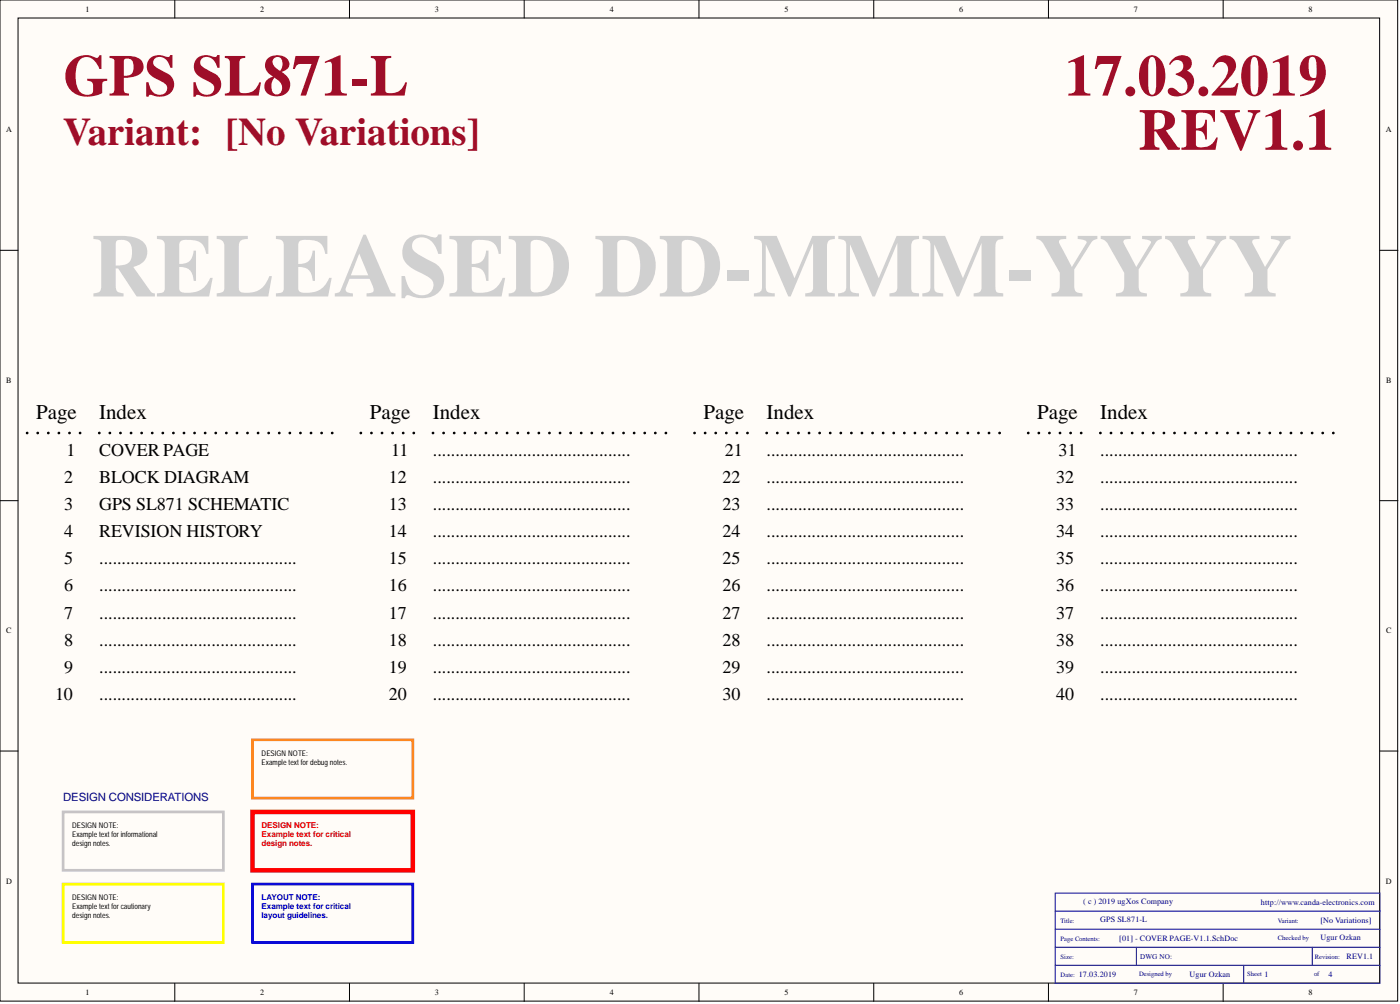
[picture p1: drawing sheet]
<svg xmlns="http://www.w3.org/2000/svg" width="393mm" height="282mm" viewBox="0 0 393 282" stroke-linecap="round" stroke-linejoin="round" font-family="sans-serif">
<defs><g id="words">
<text font-size="25.2" fill="#d0d0d0" x="25.6" y="83.2">RELEASED DD-MMM-YYYY</text>
<g font-size="16.5" fill="#9e0e29">
<text x="17.7" y="26.8">GPS SL871-L</text>
<text x="299.1" y="26.8">17.03.2019</text>
<text x="319.8" y="42">REV1.1</text>
</g>
<text font-size="11" fill="#9e0e29" x="17.7" y="40.7">Variant: [No Variations]</text>
<g font-size="5.9">
<text x="10.1" y="117.8">Page</text>
<text x="27.9" y="117.8">Index</text>
<text x="103.9" y="117.8">Page</text>
<text x="121.6" y="117.8">Index</text>
<text x="197.7" y="117.8">Page</text>
<text x="215.4" y="117.8">Index</text>
<text x="291.4" y="117.8">Page</text>
<text x="309.1" y="117.8">Index</text>
</g>
<g font-size="5.1">
<text x="18.7" y="128.1">1</text>
<text x="27.9" y="128.1">COVER PAGE</text>
<text x="109.9" y="128.1">11</text>
<text x="121.6" y="128.1">............................................</text>
<text x="203.6" y="128.1">21</text>
<text x="215.4" y="128.1">............................................</text>
<text x="297.4" y="128.1">31</text>
<text x="309.1" y="128.1">............................................</text>
<text x="18" y="135.7">2</text>
<text x="27.9" y="135.7">BLOCK DIAGRAM</text>
<text x="109.2" y="135.7">12</text>
<text x="121.6" y="135.7">............................................</text>
<text x="203" y="135.7">22</text>
<text x="215.4" y="135.7">............................................</text>
<text x="296.7" y="135.7">32</text>
<text x="309.1" y="135.7">............................................</text>
<text x="18" y="143.3">3</text>
<text x="27.9" y="143.3">GPS SL871 SCHEMATIC</text>
<text x="109.2" y="143.3">13</text>
<text x="121.6" y="143.3">............................................</text>
<text x="203" y="143.3">23</text>
<text x="215.4" y="143.3">............................................</text>
<text x="296.7" y="143.3">33</text>
<text x="309.1" y="143.3">............................................</text>
<text x="18" y="150.9">4</text>
<text x="27.9" y="150.9">REVISION HISTORY</text>
<text x="109.2" y="150.9">14</text>
<text x="121.6" y="150.9">............................................</text>
<text x="203" y="150.9">24</text>
<text x="215.4" y="150.9">............................................</text>
<text x="296.7" y="150.9">34</text>
<text x="309.1" y="150.9">............................................</text>
<text x="18" y="158.5">5</text>
<text x="27.9" y="158.5">............................................</text>
<text x="109.2" y="158.5">15</text>
<text x="121.6" y="158.5">............................................</text>
<text x="203" y="158.5">25</text>
<text x="215.4" y="158.5">............................................</text>
<text x="296.7" y="158.5">35</text>
<text x="309.1" y="158.5">............................................</text>
<text x="18" y="166.1">6</text>
<text x="27.9" y="166.1">............................................</text>
<text x="109.2" y="166.1">16</text>
<text x="121.6" y="166.1">............................................</text>
<text x="203" y="166.1">26</text>
<text x="215.4" y="166.1">............................................</text>
<text x="296.7" y="166.1">36</text>
<text x="309.1" y="166.1">............................................</text>
<text x="18" y="173.7">7</text>
<text x="27.9" y="173.7">............................................</text>
<text x="109.2" y="173.7">17</text>
<text x="121.6" y="173.7">............................................</text>
<text x="203" y="173.7">27</text>
<text x="215.4" y="173.7">............................................</text>
<text x="296.7" y="173.7">37</text>
<text x="309.1" y="173.7">............................................</text>
<text x="18" y="181.3">8</text>
<text x="27.9" y="181.3">............................................</text>
<text x="109.2" y="181.3">18</text>
<text x="121.6" y="181.3">............................................</text>
<text x="203" y="181.3">28</text>
<text x="215.4" y="181.3">............................................</text>
<text x="296.7" y="181.3">38</text>
<text x="309.1" y="181.3">............................................</text>
<text x="18" y="188.9">9</text>
<text x="27.9" y="188.9">............................................</text>
<text x="109.2" y="188.9">19</text>
<text x="121.6" y="188.9">............................................</text>
<text x="203" y="188.9">29</text>
<text x="215.4" y="188.9">............................................</text>
<text x="296.7" y="188.9">39</text>
<text x="309.1" y="188.9">............................................</text>
<text x="15.5" y="196.5">10</text>
<text x="27.9" y="196.5">............................................</text>
<text x="109.2" y="196.5">20</text>
<text x="121.6" y="196.5">............................................</text>
<text x="203" y="196.5">30</text>
<text x="215.4" y="196.5">............................................</text>
<text x="296.7" y="196.5">40</text>
<text x="309.1" y="196.5">............................................</text>
</g>
<text font-size="3.2" fill="#000080" x="17.7" y="224.7">DESIGN CONSIDERATIONS</text>
<g font-size="2.3">
<text x="24" y="3.3">1</text>
<text x="73.1" y="3.3">2</text>
<text x="122.1" y="3.3">3</text>
<text x="171.3" y="3.3">4</text>
<text x="220.4" y="3.3">5</text>
<text x="269.4" y="3.3">6</text>
<text x="318.5" y="3.3">7</text>
<text x="367.7" y="3.3">8</text>
<text x="1.7" y="37.1">A</text>
<text x="389.4" y="37.1">A</text>
<text x="1.8" y="107.5">B</text>
<text x="389.5" y="107.5">B</text>
<text x="1.8" y="177.7">C</text>
<text x="389.5" y="177.7">C</text>
<text x="1.7" y="248">D</text>
<text x="389.4" y="248">D</text>
<text x="24" y="279.4">1</text>
<text x="73.1" y="279.4">2</text>
<text x="122.1" y="279.4">3</text>
<text x="171.3" y="279.4">4</text>
<text x="220.4" y="279.4">5</text>
<text x="269.4" y="279.4">6</text>
<text x="318.5" y="279.4">7</text>
<text x="367.7" y="279.4">8</text>
</g>
<g font-size="2.3" fill="#f00">
<text x="73.5" y="232.5">DESIGN NOTE:</text>
<text x="73.5" y="235">Example text for critical</text>
<text x="73.5" y="237.6">design notes.</text>
</g>
<g font-size="2.3" fill="#00f">
<text x="73.5" y="252.8">LAYOUT NOTE:</text>
<text x="73.5" y="255.3">Example text for critical</text>
<text x="73.5" y="257.8">layout guidelines.</text>
</g>
<g font-size="2.3" fill="#000080">
<text x="304.3" y="253.8">( c ) 2019 ugXos Company</text>
<text x="354.3" y="254">http://www.canda-electronics.com</text>
<text x="309.1" y="258.8">GPS SL871-L</text>
<text x="371" y="259.1">[No Variations]</text>
<text x="371" y="263.9">Ugur Ozkan</text>
<text x="314.5" y="264.2">[01] - COVER PAGE-V1.1.SchDoc</text>
<text x="378.3" y="269.2">REV1.1</text>
<text x="303.1" y="274.3">17.03.2019</text>
<text x="334.2" y="274.3">Ugur Ozkan</text>
<text x="355.3" y="274.3">1</text>
<text x="373.3" y="274.3">4</text>
</g>
<g font-size="2.2">
<text x="73.5" y="212.2">DESIGN NOTE:</text>
<text x="73.5" y="214.8">Example text for debug notes.</text>
<text x="20.3" y="232.5">DESIGN NOTE:</text>
<text x="20.3" y="235">Example text for informational</text>
<text x="20.3" y="237.6">design notes.</text>
<text x="20.3" y="252.8">DESIGN NOTE:</text>
<text x="20.3" y="255.3">Example text for cautionary</text>
<text x="20.3" y="257.8">design notes.</text>
</g>
<text font-size="2" fill="#000080" x="320.3" y="269.3">DWG NO:</text>
<g font-size="1.9" fill="#000080">
<text x="298" y="259.2">Title:</text>
<text x="359.1" y="264">Checked by</text>
<text x="359.1" y="259.2">Variant:</text>
<text x="298" y="264.3">Page Contents:</text>
<text x="298" y="269.3">Size:</text>
<text x="369.5" y="269.3">Revision:</text>
<text x="298" y="274.4">Date:</text>
<text x="320" y="274.1">Designed by</text>
<text x="350.5" y="274.1">Sheet</text>
<text x="369.2" y="274.1">of</text>
</g>
</g></defs>
<g fill="#fffcf8" stroke="#000" stroke-width=".28">
<path d="M0 0h392.7v281.1h-392.7z"/>
<path d="M5.1 5.1h382.5v270.9h-382.5z"/>
</g>
<g fill="none" stroke="#000" stroke-width=".28">
<path d="M49.1 0v5.1M98.2 0v5.1M147.3 0v5.1M196.4 0v5.1M245.5 0v5.1M294.6 0v5.1M343.7 0v5.1M0 70.3h5.1M387.7 70.3h5.1M0 140.6h5.1M387.7 140.6h5.1M0 210.8h5.1"/>
<path d="M387.7 210.8h5.1M49.1 276.1v5M98.2 276.1v5M147.3 276.1v5M196.4 276.1v5M245.5 276.1v5M294.6 276.1v5M343.7 276.1v5"/>
</g>
<path d="M7.6 121.6h15.2M27.9 121.6h65.9M101.4 121.6h15.2M121.6 121.6h65.9M195.1 121.6h15.2M215.4 121.6h65.9M288.9 121.6h15.2M309.1 121.6h65.9" fill="none" stroke="#000" stroke-width=".76" stroke-dasharray="0 2.9"/>
<path d="M17.7 227.9h45.1v16.4h-45.1z" fill="none" stroke="#c6c3c6" stroke-width=".76"/>
<path d="M17.7 248.2h45.1v16.4h-45.1z" fill="none" stroke="#ff0" stroke-width=".76"/>
<path d="M71 227.9h45v16.4h-45z" fill="none" stroke="#f00" stroke-width="1.3"/>
<path d="M71 248.2h45v16.4h-45z" fill="none" stroke="#00f" stroke-width=".76"/>
<path d="M71 207.7h45v16.4h-45z" fill="none" stroke="#fd8300" stroke-width=".76"/>
<path d="M296.5 250.7h91.2v25.4h-91.2zM296.5 255.8h91.2M296.5 271h91.2M296.5 265.9h91.2M296.5 260.9h91.2M319.3 265.9v5.1M349.4 271v5.1M368.7 265.9v5.1" fill="none" stroke="#000080" stroke-width=".28"/>
<use href="#words"/>
</svg>
